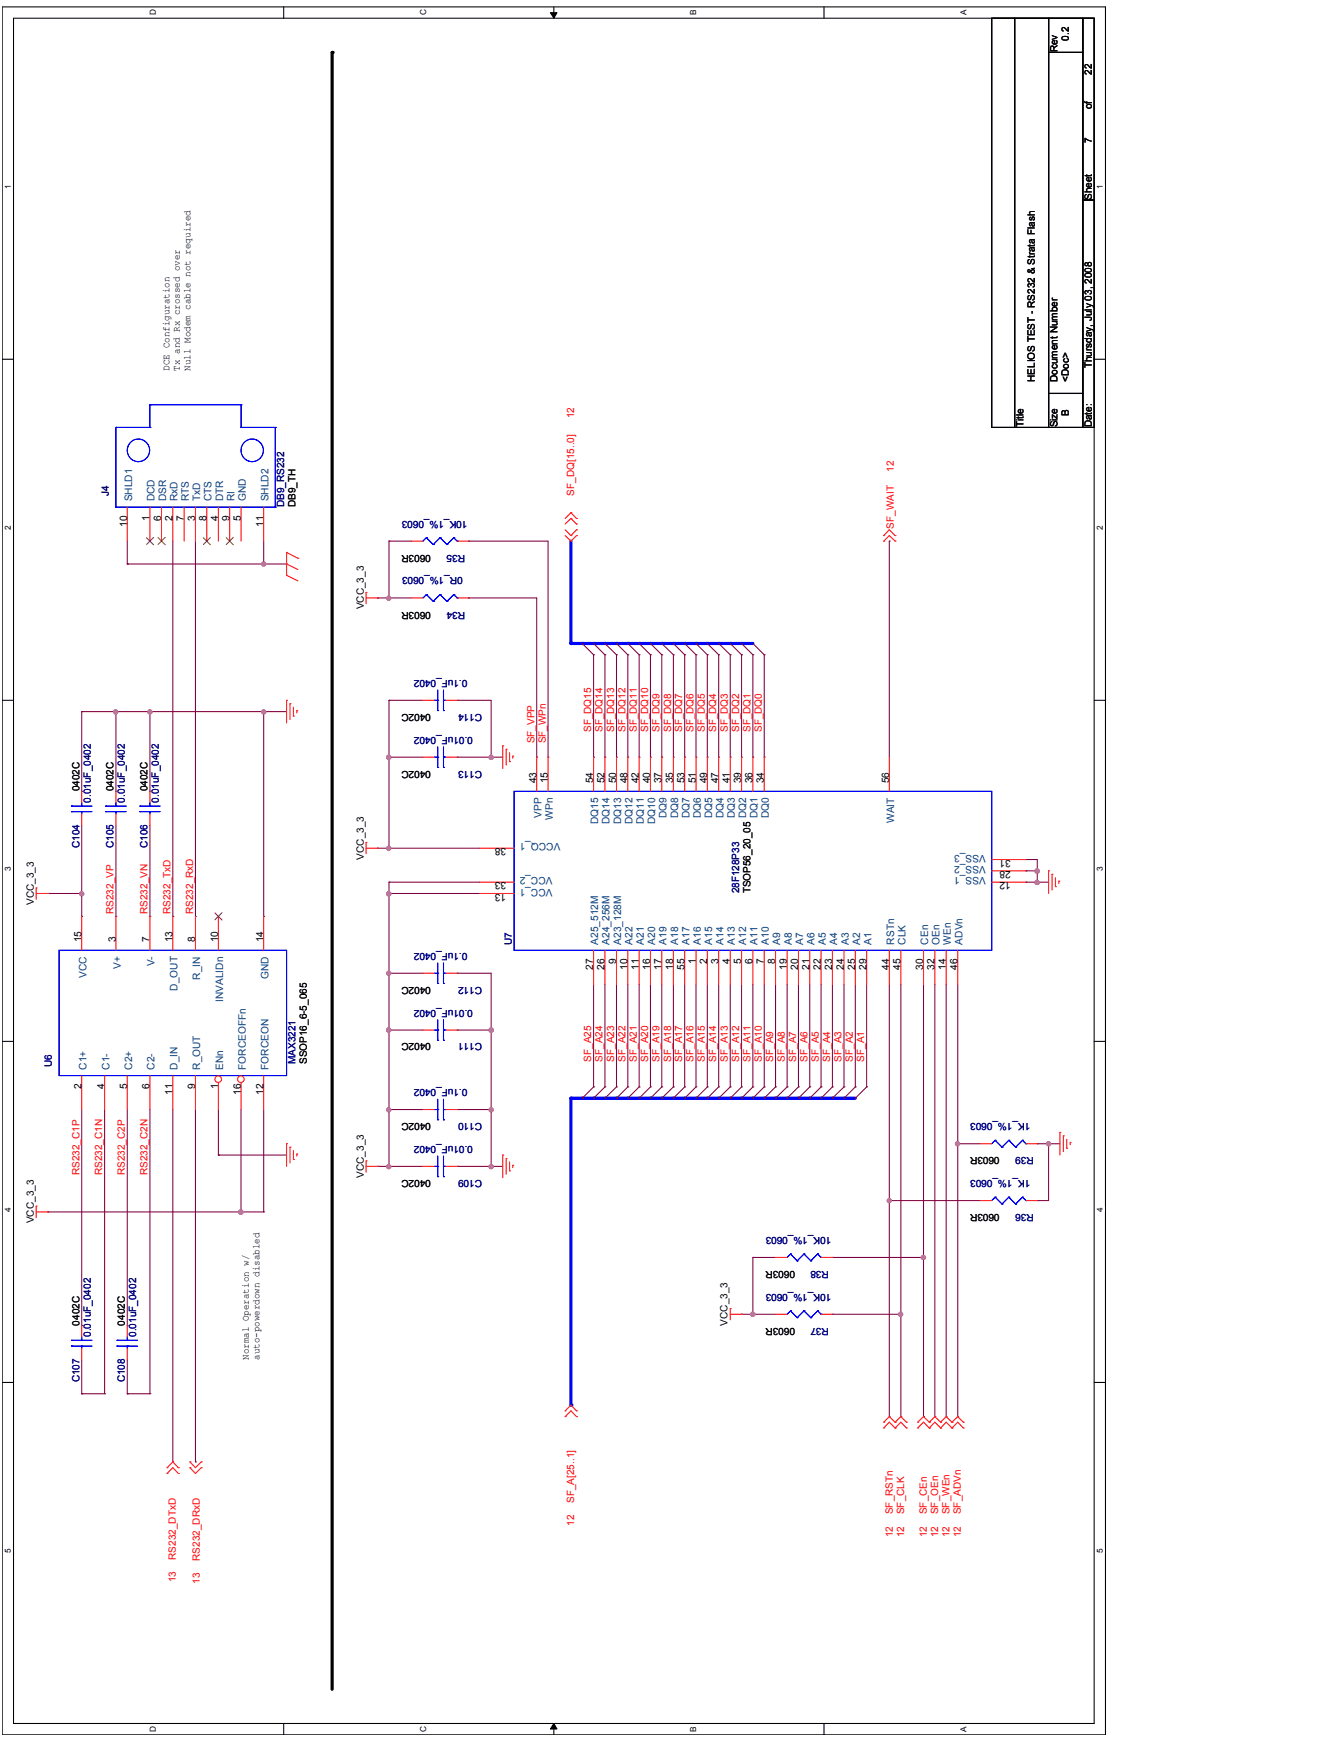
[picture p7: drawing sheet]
<svg xmlns="http://www.w3.org/2000/svg" width="216mm" height="279mm" viewBox="0 0 216 279" stroke-linecap="round" stroke-linejoin="round" font-family="sans-serif">
<defs><g id="words">
<g font-size="1.7" fill="#004080">
<text x="21.2" y="80.6" transform="rotate(-90 21.2 80.6)">SHLD1</text>
<text x="24.9" y="80.6" transform="rotate(-90 24.9 80.6)">DCD</text>
<text x="26.7" y="80.6" transform="rotate(-90 26.7 80.6)">DSR</text>
<text x="28.5" y="80.6" transform="rotate(-90 28.5 80.6)">RxD</text>
<text x="30.4" y="80.6" transform="rotate(-90 30.4 80.6)">RTS</text>
<text x="32.2" y="80.6" transform="rotate(-90 32.2 80.6)">TxD</text>
<text x="34" y="80.6" transform="rotate(-90 34 80.6)">CTS</text>
<text x="35.9" y="80.6" transform="rotate(-90 35.9 80.6)">DTR</text>
<text x="37.7" y="80.6" transform="rotate(-90 37.7 80.6)">RI</text>
<text x="39.5" y="80.6" transform="rotate(-90 39.5 80.6)">GND</text>
<text x="43.1" y="80.6" transform="rotate(-90 43.1 80.6)">SHLD2</text>
<text x="87" y="131.5" transform="rotate(-90 87 131.5)">VPP</text>
<text x="88.9" y="131.9" transform="rotate(-90 88.9 131.9)">WPn</text>
<text x="107.2" y="131.6" transform="rotate(-90 107.2 131.6)">DQ9</text>
<text x="109" y="131.6" transform="rotate(-90 109 131.6)">DQ8</text>
<text x="110.8" y="131.6" transform="rotate(-90 110.8 131.6)">DQ7</text>
<text x="112.7" y="131.6" transform="rotate(-90 112.7 131.6)">DQ6</text>
<text x="114.5" y="131.6" transform="rotate(-90 114.5 131.6)">DQ5</text>
<text x="116.3" y="131.6" transform="rotate(-90 116.3 131.6)">DQ4</text>
<text x="118.2" y="131.6" transform="rotate(-90 118.2 131.6)">DQ3</text>
<text x="120" y="131.6" transform="rotate(-90 120 131.6)">DQ2</text>
<text x="121.8" y="131.6" transform="rotate(-90 121.8 131.6)">DQ1</text>
<text x="123.6" y="131.6" transform="rotate(-90 123.6 131.6)">DQ0</text>
<text x="90.1" y="135.7" transform="rotate(-180 90.1 135.7)">VCCQ_1</text>
<text x="96.2" y="132.5" transform="rotate(-90 96.2 132.5)">DQ15</text>
<text x="98" y="132.5" transform="rotate(-90 98 132.5)">DQ14</text>
<text x="99.9" y="132.5" transform="rotate(-90 99.9 132.5)">DQ13</text>
<text x="101.7" y="132.5" transform="rotate(-90 101.7 132.5)">DQ12</text>
<text x="103.5" y="132.5" transform="rotate(-90 103.5 132.5)">DQ11</text>
<text x="105.3" y="132.5" transform="rotate(-90 105.3 132.5)">DQ10</text>
<text x="143.7" y="132.4" transform="rotate(-90 143.7 132.4)">WAIT</text>
<text x="158.5" y="137.5" transform="rotate(-180 158.5 137.5)">VSS_3</text>
<text x="88.8" y="143" transform="rotate(-180 88.8 143)">VCC_1</text>
<text x="88.8" y="141.1" transform="rotate(-180 88.8 141.1)">VCC_2</text>
<text x="158.5" y="141.1" transform="rotate(-180 158.5 141.1)">VSS_1</text>
<text x="158.5" y="139.3" transform="rotate(-180 158.5 139.3)">VSS_2</text>
<text x="19.4" y="155.9" transform="rotate(-90 19.4 155.9)">V+</text>
<text x="24.9" y="155.4" transform="rotate(-90 24.9 155.4)">V-</text>
<text x="96.2" y="151.9" transform="rotate(-90 96.2 151.9)">A25_512M</text>
<text x="98" y="151.9" transform="rotate(-90 98 151.9)">A24_256M</text>
<text x="99.9" y="151.9" transform="rotate(-90 99.9 151.9)">A23_128M</text>
<text x="101.7" y="151.9" transform="rotate(-90 101.7 151.9)">A22</text>
<text x="103.5" y="151.9" transform="rotate(-90 103.5 151.9)">A21</text>
<text x="105.3" y="151.9" transform="rotate(-90 105.3 151.9)">A20</text>
<text x="107.2" y="151.9" transform="rotate(-90 107.2 151.9)">A19</text>
<text x="109" y="151.9" transform="rotate(-90 109 151.9)">A18</text>
<text x="110.8" y="151.9" transform="rotate(-90 110.8 151.9)">A17</text>
<text x="112.7" y="151.9" transform="rotate(-90 112.7 151.9)">A16</text>
<text x="114.5" y="151.9" transform="rotate(-90 114.5 151.9)">A15</text>
<text x="116.3" y="151.9" transform="rotate(-90 116.3 151.9)">A14</text>
<text x="118.2" y="151.9" transform="rotate(-90 118.2 151.9)">A13</text>
<text x="120" y="151.9" transform="rotate(-90 120 151.9)">A12</text>
<text x="121.8" y="151.9" transform="rotate(-90 121.8 151.9)">A11</text>
<text x="123.6" y="151.9" transform="rotate(-90 123.6 151.9)">A10</text>
<text x="125.4" y="151.9" transform="rotate(-90 125.4 151.9)">A9</text>
<text x="127.3" y="151.9" transform="rotate(-90 127.3 151.9)">A8</text>
<text x="129.1" y="151.9" transform="rotate(-90 129.1 151.9)">A7</text>
<text x="130.9" y="151.9" transform="rotate(-90 130.9 151.9)">A6</text>
<text x="132.8" y="151.9" transform="rotate(-90 132.8 151.9)">A5</text>
<text x="134.6" y="151.9" transform="rotate(-90 134.6 151.9)">A4</text>
<text x="136.4" y="151.9" transform="rotate(-90 136.4 151.9)">A3</text>
<text x="138.3" y="151.9" transform="rotate(-90 138.3 151.9)">A2</text>
<text x="140.1" y="151.9" transform="rotate(-90 140.1 151.9)">A1</text>
<text x="143.7" y="151.9" transform="rotate(-90 143.7 151.9)">RSTn</text>
<text x="145.6" y="151.9" transform="rotate(-90 145.6 151.9)">CLK</text>
<text x="149.2" y="151.9" transform="rotate(-90 149.2 151.9)">CEn</text>
<text x="151" y="151.9" transform="rotate(-90 151 151.9)">OEn</text>
<text x="152.9" y="151.9" transform="rotate(-90 152.9 151.9)">WEn</text>
<text x="154.7" y="151.9" transform="rotate(-90 154.7 151.9)">ADVn</text>
<text x="13.9" y="157.3" transform="rotate(-90 13.9 157.3)">VCC</text>
<text x="28.5" y="159.3" transform="rotate(-90 28.5 159.3)">D_OUT</text>
<text x="32.2" y="157.6" transform="rotate(-90 32.2 157.6)">R_IN</text>
<text x="35.9" y="161.2" transform="rotate(-90 35.9 161.2)">INVALIDn</text>
<text x="43.1" y="157.4" transform="rotate(-90 43.1 157.4)">GND</text>
<text x="13.9" y="172.1" transform="rotate(-90 13.9 172.1)">C1+</text>
<text x="17.6" y="172.1" transform="rotate(-90 17.6 172.1)">C1-</text>
<text x="21.2" y="172.1" transform="rotate(-90 21.2 172.1)">C2+</text>
<text x="24.9" y="172.1" transform="rotate(-90 24.9 172.1)">C2-</text>
<text x="28.5" y="172.1" transform="rotate(-90 28.5 172.1)">D_IN</text>
<text x="32.2" y="172.1" transform="rotate(-90 32.2 172.1)">R_OUT</text>
<text x="35.9" y="172.1" transform="rotate(-90 35.9 172.1)">ENn</text>
<text x="39.5" y="172.1" transform="rotate(-90 39.5 172.1)">FORCEOFFn</text>
<text x="43.1" y="172.1" transform="rotate(-90 43.1 172.1)">FORCEON</text>
</g>
<g font-size="1.7">
<text x="24.1" y="83.8" transform="rotate(-90 24.1 83.8)">1</text>
<text x="25.9" y="83.8" transform="rotate(-90 25.9 83.8)">6</text>
<text x="27.7" y="83.8" transform="rotate(-90 27.7 83.8)">2</text>
<text x="29.6" y="83.8" transform="rotate(-90 29.6 83.8)">7</text>
<text x="31.4" y="83.8" transform="rotate(-90 31.4 83.8)">3</text>
<text x="33.2" y="83.8" transform="rotate(-90 33.2 83.8)">8</text>
<text x="35.1" y="83.8" transform="rotate(-90 35.1 83.8)">4</text>
<text x="36.9" y="83.8" transform="rotate(-90 36.9 83.8)">9</text>
<text x="38.7" y="83.8" transform="rotate(-90 38.7 83.8)">5</text>
<text x="20.4" y="84.7" transform="rotate(-90 20.4 84.7)">10</text>
<text x="42.3" y="84.7" transform="rotate(-90 42.3 84.7)">11</text>
<text x="86.2" y="126" transform="rotate(-90 86.2 126)">43</text>
<text x="88.1" y="126" transform="rotate(-90 88.1 126)">15</text>
<text x="95.4" y="126" transform="rotate(-90 95.4 126)">54</text>
<text x="97.2" y="126" transform="rotate(-90 97.2 126)">52</text>
<text x="99.1" y="126" transform="rotate(-90 99.1 126)">50</text>
<text x="100.9" y="126" transform="rotate(-90 100.9 126)">48</text>
<text x="102.7" y="126" transform="rotate(-90 102.7 126)">42</text>
<text x="104.5" y="126" transform="rotate(-90 104.5 126)">40</text>
<text x="106.3" y="126" transform="rotate(-90 106.3 126)">37</text>
<text x="108.2" y="126" transform="rotate(-90 108.2 126)">35</text>
<text x="110" y="126" transform="rotate(-90 110 126)">53</text>
<text x="111.8" y="126" transform="rotate(-90 111.8 126)">51</text>
<text x="113.7" y="126" transform="rotate(-90 113.7 126)">49</text>
<text x="115.5" y="126" transform="rotate(-90 115.5 126)">47</text>
<text x="117.4" y="126" transform="rotate(-90 117.4 126)">41</text>
<text x="119.2" y="126" transform="rotate(-90 119.2 126)">39</text>
<text x="121" y="126" transform="rotate(-90 121 126)">36</text>
<text x="122.8" y="126" transform="rotate(-90 122.8 126)">34</text>
<text x="142.9" y="126" transform="rotate(-90 142.9 126)">56</text>
<text x="81.4" y="136.5" transform="rotate(-180 81.4 136.5)">38</text>
<text x="81.4" y="143.8" transform="rotate(-180 81.4 143.8)">13</text>
<text x="81.4" y="141.9" transform="rotate(-180 81.4 141.9)">33</text>
<text x="162.5" y="141.9" transform="rotate(-180 162.5 141.9)">12</text>
<text x="162.5" y="140.1" transform="rotate(-180 162.5 140.1)">28</text>
<text x="162.5" y="138.3" transform="rotate(-180 162.5 138.3)">31</text>
<text x="13.1" y="151.6" transform="rotate(-90 13.1 151.6)">15</text>
<text x="18.6" y="151.6" transform="rotate(-90 18.6 151.6)">3</text>
<text x="24.1" y="151.6" transform="rotate(-90 24.1 151.6)">7</text>
<text x="27.7" y="151.6" transform="rotate(-90 27.7 151.6)">13</text>
<text x="31.4" y="151.6" transform="rotate(-90 31.4 151.6)">8</text>
<text x="35.1" y="151.6" transform="rotate(-90 35.1 151.6)">10</text>
<text x="42.3" y="151.6" transform="rotate(-90 42.3 151.6)">14</text>
<text x="95.4" y="156" transform="rotate(-90 95.4 156)">27</text>
<text x="97.2" y="156" transform="rotate(-90 97.2 156)">26</text>
<text x="99.1" y="155.1" transform="rotate(-90 99.1 155.1)">9</text>
<text x="100.9" y="156" transform="rotate(-90 100.9 156)">10</text>
<text x="102.7" y="156" transform="rotate(-90 102.7 156)">11</text>
<text x="104.5" y="156" transform="rotate(-90 104.5 156)">16</text>
<text x="106.3" y="156" transform="rotate(-90 106.3 156)">17</text>
<text x="108.2" y="156" transform="rotate(-90 108.2 156)">18</text>
<text x="110" y="156" transform="rotate(-90 110 156)">55</text>
<text x="111.8" y="155.1" transform="rotate(-90 111.8 155.1)">1</text>
<text x="113.7" y="155.1" transform="rotate(-90 113.7 155.1)">2</text>
<text x="115.5" y="155.1" transform="rotate(-90 115.5 155.1)">3</text>
<text x="117.4" y="155.1" transform="rotate(-90 117.4 155.1)">4</text>
<text x="119.2" y="155.1" transform="rotate(-90 119.2 155.1)">5</text>
<text x="121" y="155.1" transform="rotate(-90 121 155.1)">6</text>
<text x="122.8" y="155.1" transform="rotate(-90 122.8 155.1)">7</text>
<text x="124.6" y="155.1" transform="rotate(-90 124.6 155.1)">8</text>
<text x="126.5" y="156" transform="rotate(-90 126.5 156)">19</text>
<text x="128.3" y="156" transform="rotate(-90 128.3 156)">20</text>
<text x="130.1" y="156" transform="rotate(-90 130.1 156)">21</text>
<text x="132" y="156" transform="rotate(-90 132 156)">22</text>
<text x="133.8" y="156" transform="rotate(-90 133.8 156)">23</text>
<text x="135.6" y="156" transform="rotate(-90 135.6 156)">24</text>
<text x="137.5" y="156" transform="rotate(-90 137.5 156)">25</text>
<text x="139.3" y="156" transform="rotate(-90 139.3 156)">29</text>
<text x="142.9" y="156" transform="rotate(-90 142.9 156)">44</text>
<text x="144.8" y="156" transform="rotate(-90 144.8 156)">45</text>
<text x="148.4" y="156" transform="rotate(-90 148.4 156)">30</text>
<text x="150.2" y="156" transform="rotate(-90 150.2 156)">32</text>
<text x="152.1" y="156" transform="rotate(-90 152.1 156)">14</text>
<text x="153.9" y="156" transform="rotate(-90 153.9 156)">46</text>
<text x="13.1" y="175.2" transform="rotate(-90 13.1 175.2)">2</text>
<text x="16.8" y="175.2" transform="rotate(-90 16.8 175.2)">4</text>
<text x="20.4" y="175.2" transform="rotate(-90 20.4 175.2)">5</text>
<text x="24.1" y="175.2" transform="rotate(-90 24.1 175.2)">6</text>
<text x="27.7" y="176.1" transform="rotate(-90 27.7 176.1)">11</text>
<text x="31.4" y="175.2" transform="rotate(-90 31.4 175.2)">9</text>
<text x="35.1" y="175.2" transform="rotate(-90 35.1 175.2)">1</text>
<text x="38.7" y="176.1" transform="rotate(-90 38.7 176.1)">16</text>
<text x="42.3" y="176.1" transform="rotate(-90 42.3 176.1)">12</text>
</g>
<g font-size="1.6">
<text x="170" y="8.4" transform="rotate(-90 170 8.4)">Rev</text>
<text x="171.8" y="6.6" transform="rotate(-90 171.8 6.6)">0.2</text>
<text x="175.5" y="17.6" transform="rotate(-90 175.5 17.6)">of</text>
<text x="175.5" y="12.1" transform="rotate(-90 175.5 12.1)">22</text>
<text x="175.5" y="23" transform="rotate(-90 175.5 23)">7</text>
<text x="175.5" y="32.2" transform="rotate(-90 175.5 32.2)">Sheet</text>
<text x="27.2" y="59.6" transform="rotate(-90 27.2 59.6)">DCE Configuration</text>
<text x="28.9" y="59.6" transform="rotate(-90 28.9 59.6)">Tx and Rx crossed over</text>
<text x="30.6" y="59.6" transform="rotate(-90 30.6 59.6)">Null Modem cable not required</text>
<text x="175.5" y="59.3" transform="rotate(-90 175.5 59.3)">Thursday, July 03, 2008</text>
<text x="166.4" y="61.4" transform="rotate(-90 166.4 61.4)">HELIOS TEST - RS232 &amp; Strata Flash</text>
<text x="170" y="61.4" transform="rotate(-90 170 61.4)">Document Number</text>
<text x="171.8" y="61.4" transform="rotate(-90 171.8 61.4)">&lt;Doc&gt;</text>
<text x="164.6" y="68.8" transform="rotate(-90 164.6 68.8)">Title</text>
<text x="170" y="68.8" transform="rotate(-90 170 68.8)">Size</text>
<text x="171.8" y="66.9" transform="rotate(-90 171.8 66.9)">B</text>
<text x="175.5" y="68.8" transform="rotate(-90 175.5 68.8)">Date:</text>
<text x="47.5" y="81.6" transform="rotate(-90 47.5 81.6)">DB9_TH</text>
<text x="69.3" y="89.2" transform="rotate(-180 69.3 89.2)">0603R</text>
<text x="58.5" y="98" transform="rotate(-90 58.5 98)">VCC_3_3</text>
<text x="69.3" y="98.4" transform="rotate(-180 69.3 98.4)">0603R</text>
<text x="69.3" y="114.8" transform="rotate(-180 69.3 114.8)">0402C</text>
<text x="69.3" y="124" transform="rotate(-180 69.3 124)">0402C</text>
<text x="12.8" y="127.3" transform="rotate(-90 12.8 127.3)">0402C</text>
<text x="18.3" y="127.3" transform="rotate(-90 18.3 127.3)">0402C</text>
<text x="23.7" y="127.3" transform="rotate(-90 23.7 127.3)">0402C</text>
<text x="58.5" y="138.3" transform="rotate(-90 58.5 138.3)">VCC_3_3</text>
<text x="120.7" y="143.7" transform="rotate(-90 120.7 143.7)">TSOP56_20_05</text>
<text x="5.4" y="145.6" transform="rotate(-90 5.4 145.6)">VCC_3_3</text>
<text x="69.3" y="158.7" transform="rotate(-180 69.3 158.7)">0402C</text>
<text x="69.3" y="167.8" transform="rotate(-180 69.3 167.8)">0402C</text>
<text x="49.3" y="171.1" transform="rotate(-90 49.3 171.1)">SSOP16_6-5_065</text>
<text x="69.3" y="180.7" transform="rotate(-180 69.3 180.7)">0402C</text>
<text x="58.5" y="189.4" transform="rotate(-90 58.5 189.4)">VCC_3_3</text>
<text x="69.3" y="189.8" transform="rotate(-180 69.3 189.8)">0402C</text>
<text x="160.7" y="186.1" transform="rotate(-180 160.7 186.1)">0603R</text>
<text x="5.4" y="196.8" transform="rotate(-90 5.4 196.8)">VCC_3_3</text>
<text x="160.7" y="195.3" transform="rotate(-180 160.7 195.3)">0603R</text>
<text x="127.8" y="204.4" transform="rotate(-180 127.8 204.4)">0603R</text>
<text x="12.8" y="213.2" transform="rotate(-90 12.8 213.2)">0402C</text>
<text x="20.1" y="213.2" transform="rotate(-90 20.1 213.2)">0402C</text>
<text x="117" y="213.2" transform="rotate(-90 117 213.2)">VCC_3_3</text>
<text x="127.8" y="213.6" transform="rotate(-180 127.8 213.6)">0603R</text>
<text x="40" y="218.7" transform="rotate(-90 40 218.7)">Normal Operation w/</text>
<text x="41.7" y="218.7" transform="rotate(-90 41.7 218.7)">auto-powerdown disabled</text>
</g>
<g font-size="1.6" fill="#f00">
<text x="92.3" y="67.3" transform="rotate(-90 92.3 67.3)">12</text>
<text x="143.7" y="75.9" transform="rotate(-90 143.7 75.9)">12</text>
<text x="92.3" y="79.7" transform="rotate(-90 92.3 79.7)">SF_DQ[15..0]</text>
<text x="143.7" y="85" transform="rotate(-90 143.7 85)">SF_WAIT</text>
<text x="85.9" y="119.6" transform="rotate(-90 85.9 119.6)">SF_VPP</text>
<text x="87.7" y="119.6" transform="rotate(-90 87.7 119.6)">SF_WPn</text>
<text x="95" y="117.8" transform="rotate(-90 95 117.8)">SF_DQ15</text>
<text x="96.9" y="117.8" transform="rotate(-90 96.9 117.8)">SF_DQ14</text>
<text x="98.7" y="117.8" transform="rotate(-90 98.7 117.8)">SF_DQ13</text>
<text x="100.5" y="117.8" transform="rotate(-90 100.5 117.8)">SF_DQ12</text>
<text x="102.4" y="117.8" transform="rotate(-90 102.4 117.8)">SF_DQ11</text>
<text x="104.2" y="117.8" transform="rotate(-90 104.2 117.8)">SF_DQ10</text>
<text x="106" y="117.8" transform="rotate(-90 106 117.8)">SF_DQ9</text>
<text x="107.9" y="117.8" transform="rotate(-90 107.9 117.8)">SF_DQ8</text>
<text x="109.7" y="117.8" transform="rotate(-90 109.7 117.8)">SF_DQ7</text>
<text x="111.5" y="117.8" transform="rotate(-90 111.5 117.8)">SF_DQ6</text>
<text x="113.3" y="117.8" transform="rotate(-90 113.3 117.8)">SF_DQ5</text>
<text x="115.2" y="117.8" transform="rotate(-90 115.2 117.8)">SF_DQ4</text>
<text x="117" y="117.8" transform="rotate(-90 117 117.8)">SF_DQ3</text>
<text x="118.8" y="117.8" transform="rotate(-90 118.8 117.8)">SF_DQ2</text>
<text x="120.7" y="117.8" transform="rotate(-90 120.7 117.8)">SF_DQ1</text>
<text x="122.5" y="117.8" transform="rotate(-90 122.5 117.8)">SF_DQ0</text>
<text x="18.3" y="147" transform="rotate(-90 18.3 147)">RS232_VP</text>
<text x="23.7" y="147" transform="rotate(-90 23.7 147)">RS232_VN</text>
<text x="27.4" y="147" transform="rotate(-90 27.4 147)">RS232_TxD</text>
<text x="31" y="147" transform="rotate(-90 31 147)">RS232_RxD</text>
<text x="95" y="170.8" transform="rotate(-90 95 170.8)">SF_A25</text>
<text x="96.9" y="170.8" transform="rotate(-90 96.9 170.8)">SF_A24</text>
<text x="98.7" y="170.8" transform="rotate(-90 98.7 170.8)">SF_A23</text>
<text x="100.5" y="170.8" transform="rotate(-90 100.5 170.8)">SF_A22</text>
<text x="102.4" y="170.8" transform="rotate(-90 102.4 170.8)">SF_A21</text>
<text x="104.2" y="170.8" transform="rotate(-90 104.2 170.8)">SF_A20</text>
<text x="106" y="170.8" transform="rotate(-90 106 170.8)">SF_A19</text>
<text x="107.9" y="170.8" transform="rotate(-90 107.9 170.8)">SF_A18</text>
<text x="109.7" y="170.8" transform="rotate(-90 109.7 170.8)">SF_A17</text>
<text x="111.5" y="170.8" transform="rotate(-90 111.5 170.8)">SF_A16</text>
<text x="113.3" y="170.8" transform="rotate(-90 113.3 170.8)">SF_A15</text>
<text x="115.2" y="170.8" transform="rotate(-90 115.2 170.8)">SF_A14</text>
<text x="117" y="170.8" transform="rotate(-90 117 170.8)">SF_A13</text>
<text x="118.8" y="170.8" transform="rotate(-90 118.8 170.8)">SF_A12</text>
<text x="120.7" y="170.8" transform="rotate(-90 120.7 170.8)">SF_A11</text>
<text x="122.5" y="170.8" transform="rotate(-90 122.5 170.8)">SF_A10</text>
<text x="124.3" y="170.8" transform="rotate(-90 124.3 170.8)">SF_A9</text>
<text x="126.2" y="170.8" transform="rotate(-90 126.2 170.8)">SF_A8</text>
<text x="128" y="170.8" transform="rotate(-90 128 170.8)">SF_A7</text>
<text x="129.8" y="170.8" transform="rotate(-90 129.8 170.8)">SF_A6</text>
<text x="131.6" y="170.8" transform="rotate(-90 131.6 170.8)">SF_A5</text>
<text x="133.4" y="170.8" transform="rotate(-90 133.4 170.8)">SF_A4</text>
<text x="135.3" y="170.8" transform="rotate(-90 135.3 170.8)">SF_A3</text>
<text x="137.1" y="170.8" transform="rotate(-90 137.1 170.8)">SF_A2</text>
<text x="138.9" y="170.8" transform="rotate(-90 138.9 170.8)">SF_A1</text>
<text x="12.8" y="189.1" transform="rotate(-90 12.8 189.1)">RS232_C1P</text>
<text x="16.4" y="189.1" transform="rotate(-90 16.4 189.1)">RS232_C1N</text>
<text x="20.1" y="189.1" transform="rotate(-90 20.1 189.1)">RS232_C2P</text>
<text x="23.7" y="189.1" transform="rotate(-90 23.7 189.1)">RS232_C2N</text>
<text x="92.3" y="245.4" transform="rotate(-90 92.3 245.4)">12</text>
<text x="92.3" y="241.8" transform="rotate(-90 92.3 241.8)">SF_A[25..1]</text>
<text x="143.5" y="243.6" transform="rotate(-90 143.5 243.6)">SF_RSTn</text>
<text x="145.3" y="243.6" transform="rotate(-90 145.3 243.6)">SF_CLK</text>
<text x="149" y="243.6" transform="rotate(-90 149 243.6)">SF_CEn</text>
<text x="150.8" y="243.6" transform="rotate(-90 150.8 243.6)">SF_OEn</text>
<text x="152.7" y="243.6" transform="rotate(-90 152.7 243.6)">SF_WEn</text>
<text x="154.5" y="243.6" transform="rotate(-90 154.5 243.6)">SF_ADVn</text>
<text x="28.3" y="250.9" transform="rotate(-90 28.3 250.9)">RS232_DTxD</text>
<text x="32.1" y="251.1" transform="rotate(-90 32.1 251.1)">RS232_DRxD</text>
<text x="143.5" y="247.3" transform="rotate(-90 143.5 247.3)">12</text>
<text x="145.3" y="247.3" transform="rotate(-90 145.3 247.3)">12</text>
<text x="149" y="247.3" transform="rotate(-90 149 247.3)">12</text>
<text x="150.8" y="247.3" transform="rotate(-90 150.8 247.3)">12</text>
<text x="152.7" y="247.3" transform="rotate(-90 152.7 247.3)">12</text>
<text x="154.5" y="247.3" transform="rotate(-90 154.5 247.3)">12</text>
<text x="28.3" y="254.5" transform="rotate(-90 28.3 254.5)">13</text>
<text x="32.1" y="254.7" transform="rotate(-90 32.1 254.7)">13</text>
</g>
<g font-size="1.6" fill="#000080">
<text x="17.5" y="79.7" transform="rotate(-90 17.5 79.7)">J4</text>
<text x="45.7" y="81.6" transform="rotate(-90 45.7 81.6)">DB9_RS232</text>
<text x="75.1" y="83.7" transform="rotate(-180 75.1 83.7)">10K_1%_0603</text>
<text x="74.8" y="89.2" transform="rotate(-180 74.8 89.2)">R35</text>
<text x="74.4" y="92.9" transform="rotate(-180 74.4 92.9)">0R_1%_0603</text>
<text x="74.8" y="98.4" transform="rotate(-180 74.8 98.4)">R34</text>
<text x="75.1" y="109.3" transform="rotate(-180 75.1 109.3)">0.1uF_0402</text>
<text x="76" y="118.5" transform="rotate(-180 76 118.5)">0.01uF_0402</text>
<text x="77.5" y="114.8" transform="rotate(-180 77.5 114.8)">C114</text>
<text x="77.5" y="124" transform="rotate(-180 77.5 124)">C113</text>
<text x="14.6" y="129.1" transform="rotate(-90 14.6 129.1)">0.01uF_0402</text>
<text x="20.1" y="129.1" transform="rotate(-90 20.1 129.1)">0.01uF_0402</text>
<text x="25.5" y="129.1" transform="rotate(-90 25.5 129.1)">0.01uF_0402</text>
<text x="12.8" y="136.4" transform="rotate(-90 12.8 136.4)">C104</text>
<text x="18.3" y="136.4" transform="rotate(-90 18.3 136.4)">C105</text>
<text x="23.7" y="136.4" transform="rotate(-90 23.7 136.4)">C106</text>
<text x="118.8" y="143.7" transform="rotate(-90 118.8 143.7)">28F128P33</text>
<text x="75.1" y="153.2" transform="rotate(-180 75.1 153.2)">0.1uF_0402</text>
<text x="82.3" y="152" transform="rotate(-90 82.3 152)">U7</text>
<text x="77.5" y="158.7" transform="rotate(-180 77.5 158.7)">C112</text>
<text x="76" y="162.4" transform="rotate(-180 76 162.4)">0.01uF_0402</text>
<text x="77.5" y="167.8" transform="rotate(-180 77.5 167.8)">C111</text>
<text x="8.4" y="171.7" transform="rotate(-90 8.4 171.7)">U6</text>
<text x="47.5" y="171.1" transform="rotate(-90 47.5 171.1)">MAX3221</text>
<text x="75.1" y="175.2" transform="rotate(-180 75.1 175.2)">0.1uF_0402</text>
<text x="76" y="184.3" transform="rotate(-180 76 184.3)">0.01uF_0402</text>
<text x="77.5" y="180.7" transform="rotate(-180 77.5 180.7)">C110</text>
<text x="165.7" y="180.7" transform="rotate(-180 165.7 180.7)">1K_1%_0603</text>
<text x="77.5" y="189.8" transform="rotate(-180 77.5 189.8)">C109</text>
<text x="165.7" y="189.8" transform="rotate(-180 165.7 189.8)">1K_1%_0603</text>
<text x="166.2" y="186.1" transform="rotate(-180 166.2 186.1)">R39</text>
<text x="166.2" y="195.3" transform="rotate(-180 166.2 195.3)">R36</text>
<text x="133.6" y="199" transform="rotate(-180 133.6 199)">10K_1%_0603</text>
<text x="133.3" y="204.4" transform="rotate(-180 133.3 204.4)">R38</text>
<text x="133.6" y="208.1" transform="rotate(-180 133.6 208.1)">10K_1%_0603</text>
<text x="14.6" y="215" transform="rotate(-90 14.6 215)">0.01uF_0402</text>
<text x="21.9" y="215" transform="rotate(-90 21.9 215)">0.01uF_0402</text>
<text x="133.3" y="213.6" transform="rotate(-180 133.3 213.6)">R37</text>
<text x="12.8" y="222.4" transform="rotate(-90 12.8 222.4)">C107</text>
<text x="20.1" y="222.4" transform="rotate(-90 20.1 222.4)">C108</text>
</g>
<g font-size="1.3">
<text x="25.1" y="2.5" transform="rotate(-90 25.1 2.5)">D</text>
<text x="68.5" y="2.5" transform="rotate(-90 68.5 2.5)">C</text>
<text x="111.9" y="2.5" transform="rotate(-90 111.9 2.5)">B</text>
<text x="155.4" y="2.5" transform="rotate(-90 155.4 2.5)">A</text>
<text x="1.7" y="30.4" transform="rotate(-90 1.7 30.4)">1</text>
<text x="177.3" y="30.4" transform="rotate(-90 177.3 30.4)">1</text>
<text x="1.7" y="85.2" transform="rotate(-90 1.7 85.2)">2</text>
<text x="177.3" y="85.2" transform="rotate(-90 177.3 85.2)">2</text>
<text x="1.7" y="140.1" transform="rotate(-90 1.7 140.1)">3</text>
<text x="177.3" y="140.1" transform="rotate(-90 177.3 140.1)">3</text>
<text x="1.7" y="194.9" transform="rotate(-90 1.7 194.9)">4</text>
<text x="177.3" y="194.9" transform="rotate(-90 177.3 194.9)">4</text>
<text x="1.7" y="249.8" transform="rotate(-90 1.7 249.8)">5</text>
<text x="177.3" y="249.8" transform="rotate(-90 177.3 249.8)">5</text>
<text x="25.1" y="278.6" transform="rotate(-90 25.1 278.6)">D</text>
<text x="68.5" y="278.6" transform="rotate(-90 68.5 278.6)">C</text>
<text x="111.9" y="278.6" transform="rotate(-90 111.9 278.6)">B</text>
<text x="155.4" y="278.6" transform="rotate(-90 155.4 278.6)">A</text>
</g>
</g></defs>
<path d="M.4 1.1h177.3v277.9h-177.3zM2.2 2.9h173.7v274.3h-173.7z" fill="none" stroke="#000" stroke-width=".17"/>
<g fill="#fff">
<path d="M.6 249.1h1.4v.7h-1.4z"/>
<path d="M176.1 249.1h1.5v.7h-1.5z"/>
</g>
<path d="M.4 222.4h1.8M175.9 222.4h1.8" fill="none" stroke="#000" stroke-width=".17"/>
<g fill="#fff">
<path d="M.6 194.2h1.4v.7h-1.4z"/>
<path d="M176.1 194.2h1.5v.7h-1.5z"/>
</g>
<path d="M.4 167.5h1.8M175.9 167.5h1.8" fill="none" stroke="#000" stroke-width=".17"/>
<g fill="#fff">
<path d="M.6 139.4h1.4v.7h-1.4z"/>
<path d="M176.1 139.4h1.5v.7h-1.5z"/>
</g>
<path d="M.4 112.6h1.8M175.9 112.6h1.8" fill="none" stroke="#000" stroke-width=".17"/>
<g fill="#fff">
<path d="M.6 84.5h1.4v.7h-1.4z"/>
<path d="M176.1 84.5h1.5v.7h-1.5z"/>
</g>
<path d="M.4 57.8h1.8M175.9 57.8h1.8" fill="none" stroke="#000" stroke-width=".17"/>
<g fill="#fff">
<path d="M.6 29.6h1.4v.8h-1.4z"/>
<path d="M176.1 29.6h1.5v.8h-1.5z"/>
<path d="M23.9 277.7h1.5v.9h-1.5z"/>
<path d="M23.9 1.5h1.5v1h-1.5z"/>
<path d="M67.3 277.7h1.5v.9h-1.5z"/>
<path d="M67.3 1.5h1.5v1h-1.5z"/>
</g>
<path d="M45.6 1.1v1.8M45.6 277.2v1.8" fill="none" stroke="#000" stroke-width=".17"/>
<g fill="#fff">
<path d="M110.7 277.7h1.5v.9h-1.5z"/>
<path d="M110.7 1.6h1.5v.9h-1.5z"/>
</g>
<path d="M89 1.1v1.8M89 277.2v1.8" fill="none" stroke="#000" stroke-width=".17"/>
<path d="M88.5 2h1l-.5 .9zM89 277.2l.5 .9h-1z" fill="#000"/>
<path d="M88.5 2h1l-.5 .9zM89 277.2l.5 .9h-1z" fill="none" stroke="#000" stroke-width=".16"/>
<g fill="#fff">
<path d="M154.2 277.7h1.5v.9h-1.5z"/>
<path d="M154.2 1.6h1.5v.9h-1.5z"/>
</g>
<path d="M132.5 1.1v1.8M132.5 277.2v1.8" fill="none" stroke="#000" stroke-width=".17"/>
<path d="M20.5 90.7h.1M20.5 87v3.7M42.4 90.7h.1M42.4 90.7h3.7" fill="none" stroke="#800040" stroke-width=".17"/>
<circle cx="42.4" cy="90.7" r=".34" fill="#f0f"/>
<circle cx="42.4" cy="90.7" r=".34" fill="none" stroke="#f0f" stroke-width=".17"/>
<path d="M20.5 90.7h.1M20.5 90.7h21.9M27.8 87v60.4M31.4 87v60.4M42.4 90.7h.1M42.4 87v3.7M13.1 132.8v10.9M18.6 132.8v14.6M13.1 143.7h.1M18.6 147.4h.1M27.8 147.4h.1M31.4 147.4h.1" fill="none" stroke="#800040" stroke-width=".17"/>
<circle cx="13.1" cy="143.8" r=".34" fill="#f0f"/>
<circle cx="13.1" cy="143.8" r=".34" fill="none" stroke="#f0f" stroke-width=".17"/>
<path d="M13.1 114.5h.1M13.1 114.5v12.8M13.1 114.5h5.5v12.8M24.1 114.5v12.8M42.4 114.5v32.9M13.1 127.3h.1M18.6 127.3h.1M24.1 127.3h.1M24.1 132.8v14.6M24.1 147.4h.1M42.4 147.4h.1" fill="none" stroke="#800040" stroke-width=".17"/>
<circle cx="42.4" cy="114.5" r=".34" fill="#f0f"/>
<circle cx="42.4" cy="114.5" r=".34" fill="none" stroke="#f0f" stroke-width=".17"/>
<g fill="none" stroke="#800040" stroke-width=".17">
<path d="M42.4 114.5h.1M42.4 114.5h3.7M13.1 178.5v34.7M16.8 178.5v45.7M20.5 178.5v34.7M24.1 178.5v45.7M27.8 178.5v56.7M31.4 178.5v56.7M38.7 194.9h.1M38.7 194.9h3.7M13.1 213.2h.1M13.1 218.7v5.5"/>
<path d="M20.5 213.2h.1M20.5 218.7v5.5M13.1 224.2h.1M13.1 224.2h3.7M16.8 224.2h.1M20.5 224.2h.1M20.5 224.2h3.6M24.1 224.2h.1M27.8 235.2h.1M31.4 235.2h.1"/>
</g>
<circle cx="38.7" cy="195" r=".37" fill="#f0f"/>
<circle cx="38.7" cy="195" r=".37" fill="none" stroke="#f0f" stroke-width=".17"/>
<path d="M24.1 114.5h.1M24.1 114.5h18.3M35.1 178.5v7.3M38.7 178.5v16.4M42.4 178.5v16.4M7.7 194.9h.1M7.7 194.9h31M35.1 185.8h.1M35.1 185.8h11M38.7 194.9h.1M42.4 194.9h.1" fill="none" stroke="#800040" stroke-width=".17"/>
<circle cx="24.1" cy="114.5" r=".34" fill="#f0f"/>
<circle cx="24.1" cy="114.5" r=".34" fill="none" stroke="#f0f" stroke-width=".17"/>
<path d="M18.6 114.5h.1M18.6 114.5h5.5" fill="none" stroke="#800040" stroke-width=".17"/>
<circle cx="18.6" cy="114.5" r=".34" fill="#f0f"/>
<circle cx="18.6" cy="114.5" r=".34" fill="none" stroke="#f0f" stroke-width=".17"/>
<path d="M62.5 156.5h.1M62.5 156.5h5.5M62.5 143.7v12.8M60.7 187.6h.1M60.7 187.6h1.8" fill="none" stroke="#800040" stroke-width=".17"/>
<circle cx="62.5" cy="143.8" r=".34" fill="#f0f"/>
<circle cx="62.5" cy="143.8" r=".34" fill="none" stroke="#f0f" stroke-width=".17"/>
<circle cx="62.5" cy="156.5" r=".34" fill="#f0f"/>
<circle cx="62.5" cy="156.5" r=".34" fill="none" stroke="#f0f" stroke-width=".17"/>
<path d="M62.5 178.5h.1M62.5 178.5h5.5M62.5 187.6h.1M62.5 187.6h5.5" fill="none" stroke="#800040" stroke-width=".17"/>
<circle cx="62.5" cy="178.5" r=".34" fill="#f0f"/>
<circle cx="62.5" cy="178.5" r=".34" fill="none" stroke="#f0f" stroke-width=".17"/>
<path d="M62.5 178.5h.1M62.5 165.7v12.8" fill="none" stroke="#800040" stroke-width=".17"/>
<circle cx="62.5" cy="165.7" r=".34" fill="#f0f"/>
<circle cx="62.5" cy="165.7" r=".34" fill="none" stroke="#f0f" stroke-width=".17"/>
<path d="M62.5 165.7h.1M62.5 165.7h5.5" fill="none" stroke="#800040" stroke-width=".17"/>
<circle cx="62.5" cy="165.7" r=".34" fill="#f0f"/>
<circle cx="62.5" cy="165.7" r=".34" fill="none" stroke="#f0f" stroke-width=".17"/>
<path d="M62.5 141.9h.1M62.5 143.7h.1M62.5 141.9h14.6M62.5 143.7h14.6" fill="none" stroke="#800040" stroke-width=".17"/>
<circle cx="62.5" cy="143.8" r=".34" fill="#f0f"/>
<circle cx="62.5" cy="143.8" r=".34" fill="none" stroke="#f0f" stroke-width=".17"/>
<path d="M62.5 143.7h.1M62.5 141.9v1.8M73.5 156.5h.1M73.5 156.5h5.5v9.2M79 165.7h.1" fill="none" stroke="#800040" stroke-width=".17"/>
<circle cx="79" cy="165.7" r=".34" fill="#f0f"/>
<circle cx="79" cy="165.7" r=".34" fill="none" stroke="#f0f" stroke-width=".17"/>
<path d="M73.5 178.5h.1M73.5 178.5h5.5M79 178.5h.1M79 165.7v12.8M73.5 187.6h.1M73.5 187.6h5.5" fill="none" stroke="#800040" stroke-width=".17"/>
<circle cx="79" cy="165.7" r=".34" fill="#f0f"/>
<circle cx="79" cy="165.7" r=".34" fill="none" stroke="#f0f" stroke-width=".17"/>
<circle cx="79" cy="178.5" r=".34" fill="#f0f"/>
<circle cx="79" cy="178.5" r=".34" fill="none" stroke="#f0f" stroke-width=".17"/>
<path d="M62.5 112.6h.1M62.5 112.6h5.5M62.5 136.4h.1M62.5 136.4h14.6M73.5 165.7h.1M73.5 165.7h5.5" fill="none" stroke="#800040" stroke-width=".17"/>
<circle cx="62.5" cy="136.4" r=".34" fill="#f0f"/>
<circle cx="62.5" cy="136.4" r=".34" fill="none" stroke="#f0f" stroke-width=".17"/>
<path d="M62.5 112.6v9.2M62.5 121.8h.1" fill="none" stroke="#800040" stroke-width=".17"/>
<circle cx="62.5" cy="121.8" r=".36" fill="#f0f"/>
<circle cx="62.5" cy="121.8" r=".36" fill="none" stroke="#f0f" stroke-width=".17"/>
<path d="M73.5 112.6h.1M73.5 112.6h5.5v9.2M62.5 121.8h.1M62.5 121.8h5.5M73.5 121.8h.1M73.5 121.8h5.5M79 121.8h.1M166.8 141.9h.1M166.8 141.9h1.8M79 187.6h.1M79 187.6h1.8" fill="none" stroke="#800040" stroke-width=".17"/>
<circle cx="166.7" cy="142" r=".35" fill="#f0f"/>
<circle cx="166.7" cy="142" r=".35" fill="none" stroke="#f0f" stroke-width=".17"/>
<path d="M166.8 138.3v1.8M164.9 140.1h.1M164.9 140.1h1.9M166.8 140.1h.1" fill="none" stroke="#800040" stroke-width=".17"/>
<circle cx="166.7" cy="140.1" r=".37" fill="#f0f"/>
<circle cx="166.7" cy="140.1" r=".37" fill="none" stroke="#f0f" stroke-width=".17"/>
<path d="M62.5 136.4h.1M62.5 121.8v14.6M164.9 138.3h.1M164.9 138.3h1.9M62.5 156.5v9.2M164.9 141.9h.1M164.9 141.9h1.9M166.8 141.9h.1M166.8 140.1v1.8M62.5 165.7h.1M79 178.5v9.1M79 187.6h.1" fill="none" stroke="#800040" stroke-width=".17"/>
<circle cx="79" cy="187.7" r=".34" fill="#f0f"/>
<circle cx="79" cy="187.7" r=".34" fill="none" stroke="#f0f" stroke-width=".17"/>
<path d="M62.5 178.5v9.1M62.5 187.6h.1" fill="none" stroke="#800040" stroke-width=".17"/>
<circle cx="62.5" cy="187.7" r=".34" fill="#f0f"/>
<circle cx="62.5" cy="187.7" r=".34" fill="none" stroke="#f0f" stroke-width=".17"/>
<path d="M60.7 136.4h.1M60.7 136.4h1.8M79 121.8h.1M79 121.8h1.8" fill="none" stroke="#800040" stroke-width=".17"/>
<circle cx="79" cy="121.8" r=".36" fill="#f0f"/>
<circle cx="79" cy="121.8" r=".36" fill="none" stroke="#f0f" stroke-width=".17"/>
<path d="M62.5 96.2h.1M62.5 96.2h3.7M75.3 96.2h.1M75.3 87h.1M75.3 96.2h11v25.6M75.3 87h12.8v34.8M86.3 121.8h.1M88.1 121.8h.1" fill="none" stroke="#800040" stroke-width=".17"/>
<circle cx="62.5" cy="96.2" r=".34" fill="#f0f"/>
<circle cx="62.5" cy="96.2" r=".34" fill="none" stroke="#f0f" stroke-width=".17"/>
<g fill="none" stroke="#800040" stroke-width=".17">
<path d="M60.7 96.2h.1M60.7 96.2h1.8M62.5 96.2h.1M62.5 87h.1M62.5 87v9.2M62.5 87h3.7M95.4 105.3v16.5M97.2 105.3v16.5M99.1 105.3v16.5M100.9 105.3v16.5M102.7 105.3v16.5M104.6 105.3v16.5"/>
<path d="M106.4 105.3v16.5M108.3 105.3v16.5M110.1 105.3v16.5M111.9 105.3v16.5M113.7 105.3v16.5M115.5 105.3v16.5M117.4 105.3v16.5M119.2 105.3v16.5M121 105.3v16.5M122.9 105.3v16.5M95.4 121.8h.1M97.2 121.8h.1"/>
<path d="M99.1 121.8h.1M100.9 121.8h.1M102.7 121.8h.1M104.6 121.8h.1M106.4 121.8h.1M108.3 121.8h.1M110.1 121.8h.1M111.9 121.8h.1M113.7 121.8h.1M115.5 121.8h.1M117.4 121.8h.1M119.2 121.8h.1"/>
<path d="M121 121.8h.1M122.9 121.8h.1"/>
</g>
<path d="M119.2 103.5h1.8" fill="none" stroke="#00f" stroke-width=".51"/>
<circle cx="119.2" cy="103.5" r=".25" fill="#00f"/>
<path d="M97.2 103.5h1.9" fill="none" stroke="#00f" stroke-width=".51"/>
<circle cx="97.2" cy="103.5" r=".25" fill="#00f"/>
<path d="M91.8 103.5h1.8" fill="none" stroke="#00f" stroke-width=".51"/>
<circle cx="91.8" cy="103.5" r=".25" fill="#00f"/>
<path d="M95.4 103.5h1.8" fill="none" stroke="#00f" stroke-width=".51"/>
<circle cx="95.4" cy="103.5" r=".25" fill="#00f"/>
<path d="M93.6 103.5h1.8" fill="none" stroke="#00f" stroke-width=".51"/>
<circle cx="93.6" cy="103.5" r=".25" fill="#00f"/>
<path d="M100.9 103.5h1.8" fill="none" stroke="#00f" stroke-width=".51"/>
<circle cx="100.9" cy="103.5" r=".25" fill="#00f"/>
<path d="M99.1 103.5h1.8" fill="none" stroke="#00f" stroke-width=".51"/>
<circle cx="99.1" cy="103.5" r=".25" fill="#00f"/>
<path d="M104.6 103.5h1.8" fill="none" stroke="#00f" stroke-width=".51"/>
<circle cx="104.6" cy="103.5" r=".25" fill="#00f"/>
<path d="M102.7 103.5h1.9" fill="none" stroke="#00f" stroke-width=".51"/>
<circle cx="102.7" cy="103.5" r=".25" fill="#00f"/>
<path d="M106.4 103.5h1.9" fill="none" stroke="#00f" stroke-width=".51"/>
<circle cx="106.4" cy="103.5" r=".25" fill="#00f"/>
<path d="M110.1 103.5h1.8" fill="none" stroke="#00f" stroke-width=".51"/>
<circle cx="110.1" cy="103.5" r=".25" fill="#00f"/>
<path d="M108.3 103.5h1.8" fill="none" stroke="#00f" stroke-width=".51"/>
<circle cx="108.3" cy="103.5" r=".25" fill="#00f"/>
<path d="M113.7 103.5h1.8" fill="none" stroke="#00f" stroke-width=".51"/>
<circle cx="113.7" cy="103.5" r=".25" fill="#00f"/>
<path d="M111.9 103.5h1.8" fill="none" stroke="#00f" stroke-width=".51"/>
<circle cx="111.9" cy="103.5" r=".25" fill="#00f"/>
<path d="M117.4 103.5h1.8" fill="none" stroke="#00f" stroke-width=".51"/>
<circle cx="117.4" cy="103.5" r=".25" fill="#00f"/>
<path d="M115.5 103.5h1.9" fill="none" stroke="#00f" stroke-width=".51"/>
<circle cx="115.5" cy="103.5" r=".25" fill="#00f"/>
<path d="M91.8 87v16.5" fill="none" stroke="#00f" stroke-width=".51"/>
<circle cx="91.8" cy="103.5" r=".25" fill="#00f"/>
<g fill="none" stroke="#800040" stroke-width=".17">
<path d="M95.4 158.4v16.4M97.2 158.4v16.4M99.1 158.4v16.4M100.9 158.4v16.4M102.7 158.4v16.4M104.6 158.4v16.4M106.4 158.4v16.4M108.3 158.4v16.4M110.1 158.4v16.4M111.9 158.4v16.4M113.7 158.4v16.4M115.5 158.4v16.4"/>
<path d="M117.4 158.4v16.4M119.2 158.4v16.4M121 158.4v16.4M122.9 158.4v16.4M124.7 158.4v16.4M126.5 158.4v16.4M128.4 158.4v16.4M130.2 158.4v16.4M132 158.4v16.4M133.8 158.4v16.4M135.7 158.4v16.4M137.5 158.4v16.4"/>
<path d="M139.3 158.4v16.4M95.4 174.8h.1M97.2 174.8h.1M99.1 174.8h.1M100.9 174.8h.1M102.7 174.8h.1M104.6 174.8h.1M106.4 174.8h.1M108.3 174.8h.1M110.1 174.8h.1M111.9 174.8h.1M113.7 174.8h.1"/>
<path d="M115.5 174.8h.1M117.4 174.8h.1M119.2 174.8h.1M121 174.8h.1M122.9 174.8h.1M124.7 174.8h.1M126.5 174.8h.1M128.4 174.8h.1M130.2 174.8h.1M132 174.8h.1M133.8 174.8h.1M135.7 174.8h.1"/>
<path d="M137.5 174.8h.1M139.3 174.8h.1"/>
</g>
<path d="M135.7 176.7h1.8" fill="none" stroke="#00f" stroke-width=".51"/>
<circle cx="135.7" cy="176.7" r=".25" fill="#00f"/>
<path d="M99.1 176.7h1.8" fill="none" stroke="#00f" stroke-width=".51"/>
<circle cx="99.1" cy="176.7" r=".25" fill="#00f"/>
<path d="M93.6 176.7h1.8" fill="none" stroke="#00f" stroke-width=".51"/>
<circle cx="93.6" cy="176.7" r=".25" fill="#00f"/>
<path d="M91.8 176.7h1.8" fill="none" stroke="#00f" stroke-width=".51"/>
<circle cx="91.8" cy="176.7" r=".25" fill="#00f"/>
<path d="M97.2 176.7h1.9" fill="none" stroke="#00f" stroke-width=".51"/>
<circle cx="97.2" cy="176.7" r=".25" fill="#00f"/>
<path d="M95.4 176.7h1.8" fill="none" stroke="#00f" stroke-width=".51"/>
<circle cx="95.4" cy="176.7" r=".25" fill="#00f"/>
<path d="M102.7 176.7h1.9" fill="none" stroke="#00f" stroke-width=".51"/>
<circle cx="102.7" cy="176.7" r=".25" fill="#00f"/>
<path d="M100.9 176.7h1.8" fill="none" stroke="#00f" stroke-width=".51"/>
<circle cx="100.9" cy="176.7" r=".25" fill="#00f"/>
<path d="M106.4 176.7h1.9" fill="none" stroke="#00f" stroke-width=".51"/>
<circle cx="106.4" cy="176.7" r=".25" fill="#00f"/>
<path d="M104.6 176.7h1.8" fill="none" stroke="#00f" stroke-width=".51"/>
<circle cx="104.6" cy="176.7" r=".25" fill="#00f"/>
<path d="M108.3 176.7h1.8" fill="none" stroke="#00f" stroke-width=".51"/>
<circle cx="108.3" cy="176.7" r=".25" fill="#00f"/>
<path d="M121 176.7h1.9" fill="none" stroke="#00f" stroke-width=".51"/>
<circle cx="121" cy="176.7" r=".25" fill="#00f"/>
<path d="M111.9 176.7h1.8" fill="none" stroke="#00f" stroke-width=".51"/>
<circle cx="111.9" cy="176.7" r=".25" fill="#00f"/>
<path d="M110.1 176.7h1.8" fill="none" stroke="#00f" stroke-width=".51"/>
<circle cx="110.1" cy="176.7" r=".25" fill="#00f"/>
<path d="M115.5 176.7h1.9" fill="none" stroke="#00f" stroke-width=".51"/>
<circle cx="115.5" cy="176.7" r=".25" fill="#00f"/>
<path d="M113.7 176.7h1.8" fill="none" stroke="#00f" stroke-width=".51"/>
<circle cx="113.7" cy="176.7" r=".25" fill="#00f"/>
<path d="M119.2 176.7h1.8" fill="none" stroke="#00f" stroke-width=".51"/>
<circle cx="119.2" cy="176.7" r=".25" fill="#00f"/>
<path d="M117.4 176.7h1.8" fill="none" stroke="#00f" stroke-width=".51"/>
<circle cx="117.4" cy="176.7" r=".25" fill="#00f"/>
<path d="M124.7 176.7h1.8" fill="none" stroke="#00f" stroke-width=".51"/>
<circle cx="124.7" cy="176.7" r=".25" fill="#00f"/>
<path d="M122.9 176.7h1.8" fill="none" stroke="#00f" stroke-width=".51"/>
<circle cx="122.9" cy="176.7" r=".25" fill="#00f"/>
<path d="M128.4 176.7h1.8" fill="none" stroke="#00f" stroke-width=".51"/>
<circle cx="128.4" cy="176.7" r=".25" fill="#00f"/>
<path d="M126.5 176.7h1.9" fill="none" stroke="#00f" stroke-width=".51"/>
<circle cx="126.5" cy="176.7" r=".25" fill="#00f"/>
<path d="M130.2 176.7h1.8" fill="none" stroke="#00f" stroke-width=".51"/>
<circle cx="130.2" cy="176.7" r=".25" fill="#00f"/>
<path d="M133.8 176.7h1.9" fill="none" stroke="#00f" stroke-width=".51"/>
<circle cx="133.8" cy="176.7" r=".25" fill="#00f"/>
<path d="M132 176.7h1.8" fill="none" stroke="#00f" stroke-width=".51"/>
<circle cx="132" cy="176.7" r=".25" fill="#00f"/>
<path d="M91.8 176.7v49.3" fill="none" stroke="#00f" stroke-width=".51"/>
<circle cx="91.8" cy="226" r=".25" fill="#00f"/>
<path d="M143 158.4v34.7M143 193.1h.1" fill="none" stroke="#800040" stroke-width=".17"/>
<circle cx="143" cy="193.1" r=".34" fill="#f0f"/>
<circle cx="143" cy="193.1" r=".34" fill="none" stroke="#f0f" stroke-width=".17"/>
<path d="M144.8 158.4v53M144.8 211.4h.1" fill="none" stroke="#800040" stroke-width=".17"/>
<circle cx="144.8" cy="211.4" r=".34" fill="#f0f"/>
<circle cx="144.8" cy="211.4" r=".34" fill="none" stroke="#f0f" stroke-width=".17"/>
<path d="M148.5 158.4v43.9M150.3 158.4v69.5M152.1 158.4v69.5M154 158.4v25.6M154 184h.1M148.5 202.3h.1M150.3 227.9h.1M152.1 227.9h.1" fill="none" stroke="#800040" stroke-width=".17"/>
<circle cx="153.9" cy="184" r=".34" fill="#f0f"/>
<circle cx="153.9" cy="184" r=".34" fill="none" stroke="#f0f" stroke-width=".17"/>
<path d="M143 193.1h.1M143 193.1h14.6M133.8 211.4h.1M133.8 202.3h.1M133.8 211.4h11M133.8 202.3h14.7" fill="none" stroke="#800040" stroke-width=".17"/>
<circle cx="148.4" cy="202.3" r=".35" fill="#f0f"/>
<circle cx="148.4" cy="202.3" r=".35" fill="none" stroke="#f0f" stroke-width=".17"/>
<path d="M154 184h.1M154 184h3.6M166.8 193.1h.1M166.8 193.1h1.8M121 211.4h.1M121 211.4h3.7M121 202.3v9.1" fill="none" stroke="#800040" stroke-width=".17"/>
<circle cx="121" cy="211.4" r=".35" fill="#f0f"/>
<circle cx="121" cy="211.4" r=".35" fill="none" stroke="#f0f" stroke-width=".17"/>
<g fill="none" stroke="#800040" stroke-width=".17">
<path d="M143 193.1v34.8M154 184v43.9M168.6 184h.1M168.6 184h1.8M168.6 184v9.1M119.2 211.4h.1M119.2 211.4h1.8M121 202.3h.1M121 202.3h3.7M144.8 211.4v16.5M148.5 202.3v25.6M143 227.9h.1"/>
<path d="M144.8 227.9h.1M148.5 227.9h.1M154 227.9h.1"/>
</g>
<circle cx="168.6" cy="184" r=".34" fill="#f0f"/>
<circle cx="168.6" cy="184" r=".34" fill="none" stroke="#f0f" stroke-width=".17"/>
<g fill="none" stroke="#800040" stroke-width=".17">
<path d="M143 87h.1M143 87v34.8M93.6 103.5l1.8 1.8M95.4 105.3h.1M95.4 103.5l1.8 1.8M97.2 105.3h.1M97.2 103.5l1.9 1.8M99.1 105.3h.1M99.1 103.5l1.8 1.8M100.9 105.3h.1M100.9 103.5l1.8 1.8M102.7 105.3h.1"/>
<path d="M102.7 103.5l1.9 1.8M104.6 105.3h.1M104.6 103.5l1.8 1.8M106.4 105.3h.1M106.4 103.5l1.9 1.8M108.3 105.3h.1M108.3 103.5l1.8 1.8M110.1 105.3h.1M110.1 103.5l1.8 1.8M111.9 105.3h.1M111.9 103.5l1.8 1.8M113.7 105.3h.1"/>
<path d="M113.7 103.5l1.8 1.8M115.5 105.3h.1M115.5 103.5l1.9 1.8M117.4 105.3h.1M117.4 103.5l1.8 1.8M119.2 105.3h.1M119.2 103.5l1.8 1.8M121 105.3h.1M121 103.5l1.9 1.8M122.9 105.3h.1M7.7 143.7h.1M7.7 143.7h5.4v3.7"/>
<path d="M13.1 147.4h.1M93.6 176.7h.1M95.4 176.7h.1M95.4 174.8l-1.8 1.9M97.2 176.7h.1M97.2 174.8l-1.8 1.9M99.1 176.7h.1M99.1 174.8l-1.9 1.9M100.9 176.7h.1M100.9 174.8l-1.8 1.9M102.7 176.7h.1M102.7 174.8l-1.8 1.9"/>
<path d="M104.6 176.7h.1M104.6 174.8l-1.9 1.9M106.4 176.7h.1M106.4 174.8l-1.8 1.9M108.3 176.7h.1M108.3 174.8l-1.9 1.9M110.1 176.7h.1M110.1 174.8l-1.8 1.9M111.9 176.7h.1M111.9 174.8l-1.8 1.9M113.7 176.7h.1M113.7 174.8l-1.8 1.9"/>
<path d="M115.5 176.7h.1M115.5 174.8l-1.8 1.9M117.4 176.7h.1M117.4 174.8l-1.9 1.9M119.2 176.7h.1M119.2 174.8l-1.8 1.9M121 176.7h.1M121 174.8l-1.8 1.9M122.9 176.7h.1M122.9 174.8l-1.9 1.9M124.7 176.7h.1M124.7 174.8l-1.8 1.9"/>
<path d="M126.5 176.7h.1M126.5 174.8l-1.8 1.9M128.4 176.7h.1M128.4 174.8l-1.9 1.9M130.2 176.7h.1M130.2 174.8l-1.8 1.9M132 176.7h.1M132 174.8l-1.8 1.9M133.8 176.7h.1M133.8 174.8l-1.8 1.9M135.7 176.7h.1M135.7 174.8l-1.9 1.9"/>
<path d="M137.5 176.7h.1M137.5 174.8l-1.8 1.9M139.3 174.8l-1.8 1.9M166.8 184h.1M166.8 184h1.8"/>
</g>
<g fill="none" stroke="#f00" stroke-width=".17">
<path d="M20.5 81.6v5.4M24.1 81.6v5.4M26 81.6v5.4M27.8 81.6v5.4M29.6 81.6v5.4M31.4 81.6v5.4M33.2 81.6v5.4M35.1 81.6v5.4M36.9 81.6v5.4M38.7 81.6v5.4M42.4 81.6v5.4M46.1 92.5h.1"/>
<path d="M46.1 88.9h.1M46.1 90.7h.1M46.1 92.5l1.8 .9M46.1 88.9v3.6M46.1 88.9l1.8 .9M46.1 90.7l1.8 .9M47.9 89.8h.1M58.9 95.3h.1M58.9 95.3v1.8M58.9 96.2h1.8M60.7 96.2h.1M66.2 96.2h1.8"/>
<path d="M66.2 87h1.8M73.5 96.2h1.8M73.5 87h1.8M90.9 86.2l.9 .8M90.9 85.2l.9 1M91.8 87h.1M91.8 86.2h.1M91.8 83.4h.1M91.8 82.5h.1M91.8 83.4l.9 .9M91.8 82.5l.9 .9M91.8 83.4l-.9 .9"/>
<path d="M91.8 82.5l-.9 .9M92.7 86.2h.1M92.7 84.3h.1M92.7 83.4h.1M92.7 85.2h.1M92.7 86.2l-.9 .8M92.7 85.2l-.9 1M142.1 86.2h.1M142.1 87h.1M142.1 86.2l.9-1 .9 1M142.1 87l.9-.8 .9 .8M143.9 86.2h.1"/>
<path d="M143.9 87h.1M46.1 112.6h.1M46.1 112.6v3.7M46.6 113.2h.1M46.6 113.2v2.5M47.2 115.2h.1M47.2 113.7v1.5M47.7 114.3h.1M47.7 114.3v.4M68 112.6h1.8M71.7 112.6h1.8M80.8 120h.1"/>
<path d="M80.8 120v3.6M13.1 127.3v1.8M13.1 130.9v1.9M18.6 127.3v1.8M18.6 130.9v1.9M24.1 127.3v1.8M24.1 130.9v1.9M58.9 135.5h.1M58.9 135.5v1.8M58.9 136.4h1.8M60.7 136.4h.1M68 121.8h1.8"/>
<path d="M71.7 121.8h1.8M77.1 136.4h5.5M81.4 120.5h.1M81.4 120.5v2.6M81.9 122.5h.1M81.9 121.1v1.4M82.4 121.6h.1M82.4 121.6v.4M86.3 121.8v5.5M88.1 121.8v5.5M95.4 121.8v5.5M97.2 121.8v5.5"/>
<path d="M99.1 121.8v5.5M100.9 121.8v5.5M102.7 121.8v5.5M104.6 121.8v5.5M106.4 121.8v5.5M108.3 121.8v5.5M110.1 121.8v5.5M111.9 121.8v5.5M113.7 121.8v5.5M115.5 121.8v5.5M117.4 121.8v5.5M119.2 121.8v5.5"/>
<path d="M121 121.8v5.5M122.9 121.8v5.5M143 121.8v5.5M159.4 138.3h5.5M5.8 142.8h.1M5.8 142.8v1.9M5.8 143.7h1.9M7.7 143.7h.1M68 156.5h1.8M71.7 156.5h1.8M77.1 143.7h5.5M77.1 141.9h5.5"/>
<path d="M95.4 152.9v5.5M97.2 152.9v5.5M99.1 152.9v5.5M100.9 152.9v5.5M102.7 152.9v5.5M104.6 152.9v5.5M106.4 152.9v5.5M108.3 152.9v5.5M110.1 152.9v5.5M111.9 152.9v5.5M113.7 152.9v5.5M115.5 152.9v5.5"/>
<path d="M117.4 152.9v5.5M119.2 152.9v5.5M121 152.9v5.5M122.9 152.9v5.5M124.7 152.9v5.5M126.5 152.9v5.5M128.4 152.9v5.5M130.2 152.9v5.5M132 152.9v5.5M133.8 152.9v5.5M135.7 152.9v5.5M137.5 152.9v5.5"/>
<path d="M139.3 152.9v5.5M143 152.9v5.5M144.8 152.9v5.5M148.5 152.9v5.5M150.3 152.9v5.5M152.1 152.9v5.5M154 152.9v5.5M159.4 141.9h5.5M159.4 140.1h5.5M168.6 140.1h.1M168.6 140.1v3.6M169.1 140.6h.1"/>
<path d="M169.1 140.6v2.6M169.7 142.6h.1M169.7 141.2v1.4M170.2 141.7h.1M170.2 141.7v.4M13.1 173v5.5M16.8 173v5.5M20.5 173v5.5M24.1 173v5.5M27.8 173v5.5M31.4 173v5.5M68 178.5h1.8"/>
<path d="M68 165.7h1.8M71.7 178.5h1.8M71.7 165.7h1.8M5.8 194h.1M5.8 194.9h1.9M5.8 194v1.9M7.7 194.9h.1M46.1 184h.1M46.1 184v3.6M46.6 184.5h.1M46.6 184.5v2.6M47.2 186.5h.1"/>
<path d="M47.2 185.1v1.4M47.7 185.6h.1M47.7 185.6v.4M58.9 186.7h.1M58.9 187.6h1.8M58.9 186.7v1.8M60.7 187.6h.1M68 187.6h1.8M71.7 187.6h1.8M80.8 185.8h.1M80.8 185.8v3.6M81.4 186.3h.1"/>
<path d="M81.4 186.3v2.6M81.9 188.3h.1M81.9 186.9v1.4M82.4 187.4h.1M82.4 187.4v.4M157.6 193.1h1.8M157.6 184h1.8M164.9 193.1h1.9M164.9 184h1.9M170.4 182.2h.1M170.4 182.2v3.6M170.9 182.7h.1"/>
<path d="M170.9 182.7v2.5M171.5 184.7h.1M171.5 183.3v1.4M172 183.8h.1M172 183.8v.3M13.1 213.2v1.8M13.1 216.9v1.8M20.5 213.2v1.8M20.5 216.9v1.8M117.4 210.5h.1M117.4 211.4h1.8M117.4 210.5v1.8"/>
<path d="M119.2 211.4h.1M124.7 211.4h1.8M124.7 202.3h1.8M132 211.4h1.8M132 202.3h1.8M26.9 236.1h.1M26.9 237h.1M26.9 236.1l.9-.9 .9 .9M26.9 237l.9-.9 .9 .9M28.7 236.1h.1M28.7 237h.1M30.5 236.1h.1"/>
<path d="M30.5 235.2h.1M30.5 236.1l.9 .9 1-.9M30.5 235.2l.9 .9 1-.9M32.4 236.1h.1M32.4 235.2h.1M90.9 226.9h.1M90.9 227.9h.1M90.9 226.9l.9-.9 .9 .9M90.9 227.9l.9-1 .9 1M92.7 226.9h.1M92.7 227.9h.1M142.1 228.8h.1"/>
<path d="M142.1 229.7h.1M142.1 228.8l.9-.9 .9 .9M142.1 229.7l.9-.9 .9 .9M143.9 228.8h.1M143.9 229.7h.1M143.9 228.8l.9-.9 .9 .9M143.9 229.7l.9-.9 .9 .9M145.7 228.8h.1M145.7 229.7h.1M147.5 228.8h.1M147.5 229.7h.1M147.5 228.8l1-.9 .9 .9"/>
<path d="M147.5 229.7l1-.9 .9 .9M149.4 228.8h.1M149.4 229.7h.1M149.4 228.8l.9-.9 .9 .9M149.4 229.7l.9-.9 .9 .9M151.2 228.8h.1M151.2 229.7h.1M151.2 228.8l.9-.9 .9 .9M151.2 229.7l.9-.9 .9 .9M153 228.8h.1M153 229.7h.1M153 228.8l1-.9 .9 .9"/>
<path d="M153 229.7l1-.9 .9 .9M154.9 228.8h.1M154.9 229.7h.1"/>
</g>
<path d="M159.4 2.9h3.7v65.9h-3.7zM163.1 2.9h5.5v65.9h-5.5zM168.6 8.4h5.5v54.9h-5.5zM168.6 2.9h5.5v5.5h-5.5zM174.1 2.9h1.8v29.3h-1.8zM174.1 32.2h1.8v36.6h-1.8zM168.6 63.3h5.5v5.5h-5.5z" fill="none" stroke="#000" stroke-width=".17"/>
<path d="M53.4 8.4v263.3" fill="none" stroke="#000" stroke-width=".51"/>
<circle cx="53.4" cy="8.4" r=".25" fill="#000"/>
<g fill="none" stroke="#00f" stroke-width=".17">
<path d="M18.6 68.8h.1M18.6 68.8v12.8M18.6 68.8h5.5M24.1 68.8h.1M24.1 65.1h.1M24.1 65.1v3.7M24.1 65.1h14.6M38.7 65.1h.1M38.7 68.8h.1M38.7 68.8h5.5M38.7 65.1v3.7M44.2 68.8h.1"/>
<path d="M44.2 68.8v12.8M18.6 81.6h.1M18.6 81.6h25.6M44.2 81.6h.1M68.5 95.6h.1M68.5 86.5h.1M68.5 95.6l-.5 .6M68.5 95.6l1.1 1.1M68.5 86.5l-.5 .5M68.5 86.5l1.1 1.1M69.6 96.7h.1M69.6 87.6h.1"/>
<path d="M70.7 95.6h.1M70.7 86.5h.1M70.7 95.6l-1.1 1.1M70.7 95.6l1.1 1.1M70.7 86.5l-1.1 1.1M70.7 86.5l1.1 1.1M71.8 96.7h.1M71.8 87.6h.1M72.9 95.6h.1M72.9 86.5h.1M72.9 95.6l-1.1 1.1M72.9 95.6l.6 .6"/>
<path d="M72.9 86.5l-1.1 1.1M72.9 86.5l.6 .5M73.5 96.2h.1M73.5 87h.1M69.8 112.6h.6M70.4 114.3h.1M70.4 112.6h.1M70.4 111v3.3M71.3 112.6h.1M71.3 114.3h.1M71.3 111v3.3M71.3 112.6h.4"/>
<path d="M11.5 129.7h.1M11.5 130.6h.1M11.5 129.7h3.3M11.5 130.6h3.3M13.1 130.6h.1M13.1 129.7h.1M13.1 129.1v.6M13.1 130.6v.3M17 129.7h.1M17 130.6h.1M17 129.7h3.3M17 130.6h3.3"/>
<path d="M18.6 130.6h.1M18.6 129.7h.1M18.6 129.1v.6M18.6 130.6v.3M22.5 129.7h.1M22.5 130.6h.1M22.5 129.7h3.3M22.5 130.6h3.3M24.1 130.6h.1M24.1 129.7h.1M24.1 129.1v.6M24.1 130.6v.3"/>
<path d="M69.8 121.8h.6M70.4 123.4h.1M70.4 121.8h.1M70.4 120.1v3.3M71.3 121.8h.1M71.3 123.4h.1M71.3 121.8h.4M71.3 120.1v3.3M82.6 127.3h76.8v25.6h-76.8zM9.5 152.9h36.6v20.1h-36.6zM69.8 156.5h.6M70.4 158.2h.1"/>
<path d="M70.4 156.5h.1M70.4 154.9v3.3M71.3 156.5h.1M71.3 158.2h.1M71.3 154.9v3.3M71.3 156.5h.4M69.8 178.5h.6M69.8 165.7h.6M70.4 178.5h.1M70.4 167.3h.1M70.4 165.7h.1M70.4 164v3.3"/>
<path d="M70.4 176.8v3.3M71.3 178.5h.1M71.3 165.7h.1M71.3 167.3h.1M71.3 164v3.3M71.3 176.8v3.3M71.3 178.5h.4M71.3 165.7h.4M69.8 187.6h.6M70.4 189.3h.1M70.4 187.6h.1M70.4 180.1h.1"/>
<path d="M70.4 186v3.3M71.3 187.6h.1M71.3 189.3h.1M71.3 180.1h.1M71.3 186v3.3M71.3 187.6h.4M160 192.6h.1M160 183.4h.1M160 192.6l-.6 .5M160 192.6l1.1 1.1M160 183.4l-.6 .6M160 183.4l1.1 1.1"/>
<path d="M161.1 193.7h.1M161.1 184.5h.1M162.2 192.6h.1M162.2 183.4h.1M162.2 192.6l-1.1 1.1M162.2 192.6l1.1 1.1M162.2 183.4l-1.1 1.1M162.2 183.4l1.1 1.1M163.3 193.7h.1M163.3 184.5h.1M164.4 192.6h.1M164.4 183.4h.1"/>
<path d="M164.4 192.6l-1.1 1.1M164.4 192.6l.5 .5M164.4 183.4l-1.1 1.1M164.4 183.4l.5 .6M164.9 193.1h.1M164.9 184h.1M11.5 215.6h.1M11.5 216.5h.1M11.5 215.6h3.3M11.5 216.5h3.3M13.1 216.5h.1M13.1 215.6h.1"/>
<path d="M13.1 215v.6M13.1 216.5v.4M18.8 215.6h.1M18.8 216.5h.1M18.8 215.6h3.3M18.8 216.5h3.3M20.5 216.5h.1M20.5 215.6h.1M20.5 215v.6M20.5 216.5v.4M127.1 210.9h.1M127.1 201.7h.1"/>
<path d="M127.1 210.9l-.6 .5M127.1 210.9l1 1.1M127.1 201.7l-.6 .6M127.1 201.7l1 1.1M128.1 212h.1M128.1 202.8h.1M129.2 210.9h.1M129.2 201.7h.1M129.2 210.9l-1.1 1.1M129.2 210.9l1.1 1.1M129.2 201.7l-1.1 1.1M129.2 201.7l1.1 1.1"/>
<path d="M130.3 212h.1M130.3 202.8h.1M131.4 210.9h.1M131.4 201.7h.1M131.4 210.9l-1.1 1.1M131.4 210.9l.6 .5M131.4 201.7l-1.1 1.1M131.4 201.7l.6 .6M132 211.4h.1M132 202.3h.1"/>
<circle cx="22.3" cy="72.4" r="1.81"/>
<circle cx="40.5" cy="72.4" r="1.81"/>
</g>
<path d="M23.5 86.5l1.2 1.1M24.7 86.4l-1.2 1.2M25.4 86.5l1.2 1.1M26.6 86.4l-1.2 1.2M32.7 86.5l1.1 1.1M33.8 86.4l-1.1 1.2M36.4 86.5l1.1 1.1M37.5 86.4l-1.1 1.2" fill="none" stroke="#804000" stroke-width=".16"/>
<circle cx="35.1" cy="173.6" r=".54" fill="#fff"/>
<g fill="none" stroke="#f00" stroke-width=".17">
<path d="M35.1 174.1v4.4"/>
<circle cx="35.1" cy="173.6" r=".54"/>
</g>
<circle cx="38.7" cy="173.6" r=".54" fill="#fff"/>
<g fill="none" stroke="#f00" stroke-width=".17">
<path d="M13.1 147.4v5.5M18.6 147.4v5.5M24.1 147.4v5.5M27.8 147.4v5.5M31.4 147.4v5.5M35.1 147.4v5.5M42.4 147.4v5.5M38.7 174.1v4.4M42.4 173v5.5"/>
<circle cx="38.7" cy="173.6" r=".54"/>
</g>
<path d="M34.6 146.9l1.1 1.1M35.7 146.8l-1.1 1.2" fill="none" stroke="#804000" stroke-width=".16"/>
<circle cx="42.4" cy="90.7" r=".34" fill="#f0f"/>
<circle cx="42.4" cy="90.7" r=".34" fill="none" stroke="#f0f" stroke-width=".17"/>
<circle cx="13.1" cy="143.8" r=".34" fill="#f0f"/>
<circle cx="13.1" cy="143.8" r=".34" fill="none" stroke="#f0f" stroke-width=".17"/>
<circle cx="42.4" cy="114.5" r=".34" fill="#f0f"/>
<circle cx="42.4" cy="114.5" r=".34" fill="none" stroke="#f0f" stroke-width=".17"/>
<circle cx="38.7" cy="195" r=".37" fill="#f0f"/>
<circle cx="38.7" cy="195" r=".37" fill="none" stroke="#f0f" stroke-width=".17"/>
<circle cx="24.1" cy="114.5" r=".34" fill="#f0f"/>
<circle cx="24.1" cy="114.5" r=".34" fill="none" stroke="#f0f" stroke-width=".17"/>
<circle cx="18.6" cy="114.5" r=".34" fill="#f0f"/>
<circle cx="18.6" cy="114.5" r=".34" fill="none" stroke="#f0f" stroke-width=".17"/>
<circle cx="62.5" cy="143.8" r=".34" fill="#f0f"/>
<circle cx="62.5" cy="143.8" r=".34" fill="none" stroke="#f0f" stroke-width=".17"/>
<circle cx="62.5" cy="156.5" r=".34" fill="#f0f"/>
<circle cx="62.5" cy="156.5" r=".34" fill="none" stroke="#f0f" stroke-width=".17"/>
<circle cx="62.5" cy="178.5" r=".34" fill="#f0f"/>
<circle cx="62.5" cy="178.5" r=".34" fill="none" stroke="#f0f" stroke-width=".17"/>
<circle cx="62.5" cy="165.7" r=".34" fill="#f0f"/>
<circle cx="62.5" cy="165.7" r=".34" fill="none" stroke="#f0f" stroke-width=".17"/>
<circle cx="62.5" cy="165.7" r=".34" fill="#f0f"/>
<circle cx="62.5" cy="165.7" r=".34" fill="none" stroke="#f0f" stroke-width=".17"/>
<circle cx="62.5" cy="143.8" r=".34" fill="#f0f"/>
<circle cx="62.5" cy="143.8" r=".34" fill="none" stroke="#f0f" stroke-width=".17"/>
<circle cx="79" cy="165.7" r=".34" fill="#f0f"/>
<circle cx="79" cy="165.7" r=".34" fill="none" stroke="#f0f" stroke-width=".17"/>
<circle cx="79" cy="165.7" r=".34" fill="#f0f"/>
<circle cx="79" cy="165.7" r=".34" fill="none" stroke="#f0f" stroke-width=".17"/>
<circle cx="79" cy="178.5" r=".34" fill="#f0f"/>
<circle cx="79" cy="178.5" r=".34" fill="none" stroke="#f0f" stroke-width=".17"/>
<circle cx="62.5" cy="136.4" r=".34" fill="#f0f"/>
<circle cx="62.5" cy="136.4" r=".34" fill="none" stroke="#f0f" stroke-width=".17"/>
<circle cx="62.5" cy="121.8" r=".36" fill="#f0f"/>
<circle cx="62.5" cy="121.8" r=".36" fill="none" stroke="#f0f" stroke-width=".17"/>
<circle cx="166.7" cy="142" r=".35" fill="#f0f"/>
<circle cx="166.7" cy="142" r=".35" fill="none" stroke="#f0f" stroke-width=".17"/>
<circle cx="166.7" cy="140.1" r=".37" fill="#f0f"/>
<circle cx="166.7" cy="140.1" r=".37" fill="none" stroke="#f0f" stroke-width=".17"/>
<circle cx="79" cy="187.7" r=".34" fill="#f0f"/>
<circle cx="79" cy="187.7" r=".34" fill="none" stroke="#f0f" stroke-width=".17"/>
<circle cx="62.5" cy="187.7" r=".34" fill="#f0f"/>
<circle cx="62.5" cy="187.7" r=".34" fill="none" stroke="#f0f" stroke-width=".17"/>
<circle cx="79" cy="121.8" r=".36" fill="#f0f"/>
<circle cx="79" cy="121.8" r=".36" fill="none" stroke="#f0f" stroke-width=".17"/>
<circle cx="62.5" cy="96.2" r=".34" fill="#f0f"/>
<circle cx="62.5" cy="96.2" r=".34" fill="none" stroke="#f0f" stroke-width=".17"/>
<circle cx="143" cy="193.1" r=".34" fill="#f0f"/>
<circle cx="143" cy="193.1" r=".34" fill="none" stroke="#f0f" stroke-width=".17"/>
<circle cx="144.8" cy="211.4" r=".34" fill="#f0f"/>
<circle cx="144.8" cy="211.4" r=".34" fill="none" stroke="#f0f" stroke-width=".17"/>
<circle cx="153.9" cy="184" r=".34" fill="#f0f"/>
<circle cx="153.9" cy="184" r=".34" fill="none" stroke="#f0f" stroke-width=".17"/>
<circle cx="148.4" cy="202.3" r=".35" fill="#f0f"/>
<circle cx="148.4" cy="202.3" r=".35" fill="none" stroke="#f0f" stroke-width=".17"/>
<circle cx="121" cy="211.4" r=".35" fill="#f0f"/>
<circle cx="121" cy="211.4" r=".35" fill="none" stroke="#f0f" stroke-width=".17"/>
<circle cx="168.6" cy="184" r=".34" fill="#f0f"/>
<circle cx="168.6" cy="184" r=".34" fill="none" stroke="#f0f" stroke-width=".17"/>
<use href="#words"/>
</svg>
